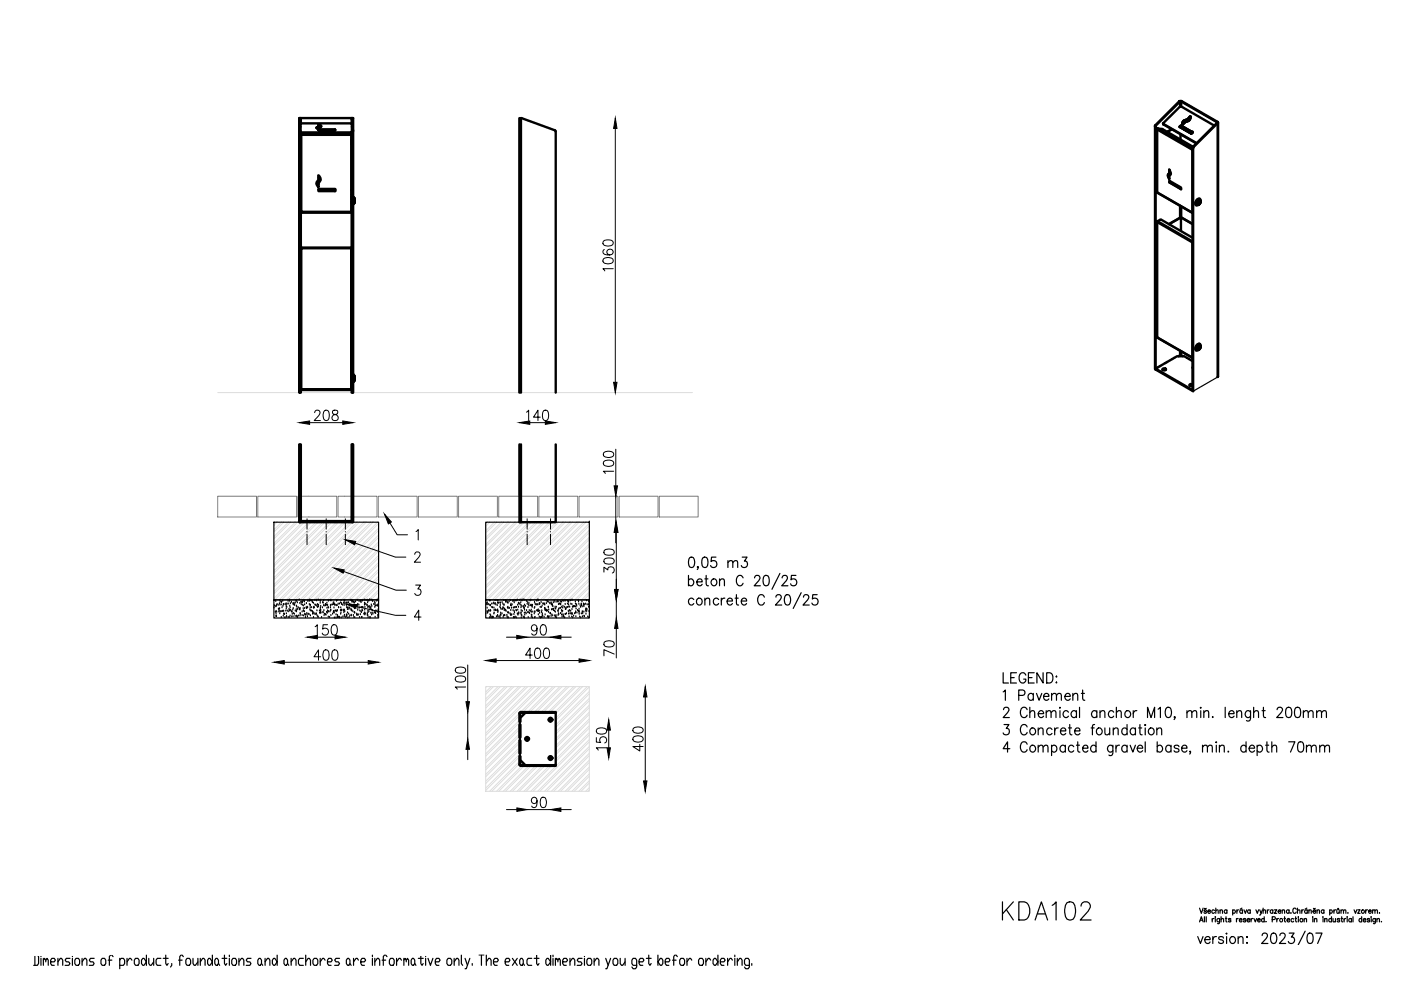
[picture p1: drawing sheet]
<svg xmlns="http://www.w3.org/2000/svg" width="297mm" height="210mm" viewBox="0 0 297 210" stroke-linecap="round" stroke-linejoin="round" font-family="sans-serif">
<defs><g id="words">
<g font-size="9.7">
<text x="80.8" y="115.7">1</text>
<text x="69.8" y="127.4">3</text>
</g>
<text font-size="8.4" x="72.3" y="120.3">2</text>
<text font-size="7.1" x="211.7" y="196.1">KDA102</text>
<text font-size="6.6" x="72.3" y="132.6">4</text>
</g></defs>
<!-- layer: SCHOVANA -->
<path d="M.3 -.1v210h296.5v-210" fill="none" stroke="#fff" stroke-width=".21"/>
<!-- layer: OBRYSOVA -->
<g fill="none" stroke="#000" stroke-width=".25">
<path d="M258.2 79.9l-5.2 3M58.1 110.7h22.2v16.5h-22.2zM103 110.7h22v16.5h-22zM125 110.7h.1M146.2 118.2l.5-.1a1.24 1.24 0 0 1 .5 1.8l-.2 .3-.5 .1a1.02 1.02 0 0 1-.5-1.2zM149.1 118.2a.62 .62 0 0 1 .9 .3 2.06 2.06 0 0 1-.2 1.7 .62 .62 0 0 1-.9-.3 2.08 2.08 0 0 1 .2-1.7zM151.8 118.1h-.9l-.1 1a.71 .71 0 0 1 1 0 .71 .71 0 0 1-.1 1 .71 .71 0 0 1-1-.2M154.3 119.3l.5-.4 .5 .1 .1 1.3M154.3 118.9v1.4M155.4 119.3l.5-.4 .4 .1 .1 1.3M157.4 118.1h1l-.6 .9a.69 .69 0 0 1 .6 1.1 .69 .69 0 0 1-1.2-.2M58.1 127.2h22.2v3.8h-22.2z"/>
<path d="M58.1 128.9h.1M58.2 128.5h.1M58.4 129.8h.1M58.5 127.5h.1M58.5 128.6h.1M58.5 130.7h.1M58.5 129.6h.1M58.5 130.2h.1M58.6 130.7h.1M58.6 128.4h.1M58.6 130.8h.1M58.7 129.8h.1"/>
<path d="M58.7 128.2h.1M59 128.3h.1M59 129.2h.1M59.1 129.7h.1M59.1 129.2h.1M59.2 129.6h.1M59.3 128h.1M59.3 129.1h.1M59.3 130.1h.1M59.4 128.3h.1M59.4 127.5h.1M59.4 129.7h.1"/>
<path d="M59.6 127.6h.1M59.6 128.2h.1M59.6 130.9h.1M59.6 129.7h.1M59.7 127.7h.1M59.8 128.9h.1M59.9 129.6h.1M60 127.5h.1M60 128.5h.1M60 129.6h.1M60.1 130.7h.1M60.1 128.2h.1"/>
<path d="M60.1 129.6h.1M60.2 130.2h.1M60.3 130.3h.1M60.4 131h.1M60.5 128.2h.1M60.6 129.6h.1M60.6 128h.1M60.6 131h.1M60.7 128.3h.1M60.7 129.1h.1M60.7 128.7h.1M60.7 130.1h.1"/>
<path d="M60.8 130.7h.1M60.8 128.8h.1M60.8 128.1h.1M60.9 129.6h.1M61.1 127.5h.1M61.1 130.9h.1M61.1 128.1h.1M61.1 129.7h.1M61.3 129.2h.1M61.3 130.9h.1M61.3 127.2h.1M61.3 129.4h.1"/>
<path d="M61.4 127.5h.1M61.4 128.5h.1M61.5 129.6h.1M61.5 130.6h.1M61.5 128.9h.1M61.6 128h.1M61.6 129.4h.1M61.8 127.7h.1M61.8 129.7h.1M61.9 130.8h.1M61.9 129.8h.1M62 130.2h.1"/>
<path d="M62.1 129.3h.1M62.1 128h.1M62.1 130.8h.1M62.2 128.2h.1M62.2 129h.1M62.2 130.1h.1M62.3 127.9h.1M62.3 128.2h.1M62.4 128.3h.1M62.4 130.2h.1M62.6 130.7h.1M62.6 127.9h.1"/>
<path d="M62.6 129.6h.1M62.8 127.5h.1M62.8 129.3h.1M62.8 128.5h.1M62.8 129.7h.1M62.9 129.6h.1M62.9 130.6h.1M62.9 128.7h.1M63 130.7h.1M63 127.8h.1M63 130.9h.1M63 130.8h.1"/>
<path d="M63.1 129.2h.1M63.2 128.9h.1M63.3 130.6h.1M63.4 127.2h.1M63.5 129.2h.1M63.6 127.9h.1M63.6 129.3h.1M63.6 129h.1M63.6 130.6h.1M63.6 130.1h.1M63.7 130.2h.1M63.8 127.7h.1"/>
<path d="M63.9 128.2h.1M64 127.7h.1M64.1 130.5h.1M64.1 129.7h.1M64.1 127.7h.1M64.1 128.3h.1M64.1 127.8h.1M64.3 127.4h.1M64.3 129.1h.1M64.3 128.5h.1M64.3 129.6h.1M64.4 129.5h.1"/>
<path d="M64.4 130.6h.1M64.5 127.5h.1M64.5 127.6h.1M64.5 129.7h.1M64.6 129h.1M64.6 128.2h.1M64.6 130.3h.1M64.7 130.3h.1M64.8 130.9h.1M64.8 130.4h.1M64.9 128.9h.1M65 128h.1"/>
<path d="M65 129h.1M65.1 130.1h.1M65.1 130.4h.1M65.1 128.7h.1M65.2 130.8h.1M65.2 128.8h.1M65.3 127.5h.1M65.4 130.2h.1M65.5 130.3h.1M65.6 127.5h.1M65.6 128.2h.1M65.6 127.2h.1"/>
<path d="M65.7 127.4h.1M65.7 129.3h.1M65.8 128.5h.1M65.8 127.3h.1M65.8 128.9h.1M65.8 129.5h.1M65.8 130.6h.1M65.8 128.3h.1M66 127.4h.1M66 129.6h.1M66.1 128.8h.1M66.2 127.5h.1"/>
<path d="M66.2 127.8h.1M66.3 129.7h.1M66.3 129.8h.1M66.3 130.2h.1M66.3 129.9h.1M66.4 127.9h.1M66.5 130.9h.1M67.4 130.8h.1M67.5 130.9h.1M68.2 130.9h.1M69.6 130.8h.1M69.9 130.9h.1"/>
<path d="M103 127.2h22v3.8h-22zM103 130.2h.1M103.1 128.2h.1M103.2 128.1h.1M103.2 127.9h.1M103.3 128.9h.1M103.3 129.6h.1M103.3 127.8h.1M103.3 130h.1M103.3 129.8h.1M103.4 129.9h.1M103.4 128.2h.1"/>
<path d="M103.5 128.2h.1M103.6 129.6h.1M103.7 129.5h.1M103.8 131h.1M103.8 127.4h.1M103.9 128.3h.1M103.9 129.6h.1M103.9 130.4h.1M103.9 127.4h.1M103.9 128.4h.1M104 129.5h.1M104 130.5h.1"/>
<path d="M104.1 130.9h.1M104.1 130.8h.1M104.3 128.1h.1M104.3 128.8h.1M104.3 131h.1M104.4 128.9h.1M104.4 130.9h.1M104.5 130.9h.1M104.5 128h.1M104.5 131h.1M104.7 127.9h.1M104.7 128.9h.1"/>
<path d="M104.7 130.2h.1M104.8 130h.1M104.8 129.4h.1M104.9 128.1h.1M105 127.3h.1M105 129.3h.1M105 128h.1M105 129.4h.1M105.1 129.4h.1M105.1 128.2h.1M105.3 130.8h.1M105.4 129.5h.1"/>
<path d="M105.4 127.3h.1M105.4 128.4h.1M105.5 129.4h.1M105.5 130.5h.1M105.5 129.3h.1M105.5 127.8h.1M105.5 130.7h.1M105.5 127.4h.1M105.5 129.9h.1M105.6 129.6h.1M105.6 127.9h.1M105.7 127.9h.1"/>
<path d="M105.8 130.8h.1M106 130.7h.1M106 128.8h.1M106 127.8h.1M106 131h.1M106.1 128.4h.1M106.1 127.9h.1M106.1 130.4h.1M106.1 128.9h.1M106.2 130h.1M106.2 130.5h.1M106.2 129.2h.1"/>
<path d="M106.4 130.1h.1M106.5 127.8h.1M106.5 129.2h.1M106.6 128.1h.1M106.6 128.9h.1M106.7 130.9h.1M106.7 129h.1M106.8 130.6h.1M106.8 127.3h.1M106.9 128.4h.1M106.9 128.2h.1M106.9 129.4h.1"/>
<path d="M106.9 130.5h.1M107 129.1h.1M107 130.5h.1M107.1 129.5h.1M107.2 127.4h.1M107.2 129.4h.1M107.2 127.7h.1M107.3 127.4h.1M107.3 129.6h.1M107.5 130.5h.1M107.5 127.6h.1M107.5 130.8h.1"/>
<path d="M107.6 127.8h.1M107.6 128.9h.1M107.6 129.9h.1M107.7 131h.1M107.7 128.8h.1M107.7 129h.1M107.7 127.9h.1M107.7 129.9h.1M107.9 130h.1M107.9 127.6h.1M108 129h.1M108.1 130.1h.1"/>
<path d="M108.2 127.3h.1M108.2 130.4h.1M108.3 128.4h.1M108.3 129.4h.1M108.3 130.5h.1M108.3 128.1h.1M108.3 130.4h.1M108.4 128.5h.1M108.4 128.9h.1M108.5 130.4h.1M108.6 128.2h.1M108.7 127.5h.1"/>
<path d="M108.8 129.5h.1M108.8 128.9h.1M108.9 130.9h.1M109 130.3h.1M109 127.4h.1M109 131h.1M109 127.8h.1M109 129.6h.1M109 128.9h.1M109.1 129.9h.1M109.1 131h.1M109.2 128.8h.1"/>
<path d="M109.2 130.8h.1M109.4 127.4h.1M109.4 128.8h.1M109.4 129.4h.1M109.5 131h.1M109.5 128.8h.1M109.5 129.5h.1M109.7 130.2h.1M109.7 127.2h.1M109.8 128.3h.1M109.8 129.4h.1M109.8 130.4h.1"/>
<path d="M109.8 130.1h.1M109.9 128.7h.1M109.9 127.9h.1M110 130.1h.1M110 129.9h.1M110 128h.1M110.1 128.1h.1M110.2 127.3h.1M110.3 128.2h.1M110.4 127.8h.1M110.4 130.1h.1M110.5 128.9h.1"/>
<path d="M110.5 127.2h.1M110.5 129.9h.1M110.5 128.4h.1M110.5 129.5h.1M110.5 131h.1M110.5 130.4h.1M110.6 130.5h.1M110.7 128.6h.1M110.7 127.4h.1M110.7 129.6h.1M110.9 127.2h.1M110.9 130.8h.1"/>
<path d="M111 128.6h.1M111 128.9h.1M111.1 128.8h.1M111.1 131h.1M111.2 127.2h.1M111.2 129h.1M111.2 130h.1M111.2 131h.1M111.2 128.3h.1M111.2 129.4h.1M111.3 130.4h.1M111.4 128.5h.1"/>
<path d="M111.5 130h.1M111.6 130.1h.1M111.6 127.4h.1M111.6 129.5h.1M111.7 127.5h.1M111.8 128.1h.1M111.9 127.8h.1M111.9 129.9h.1M111.9 128.8h.1M112 129.9h.1M112 130.9h.1M112 128.2h.1"/>
<path d="M112.1 128.5h.1M112.1 127.9h.1M112.2 130h.1M112.2 129.5h.1M112.3 130.1h.1M112.4 127.4h.1M112.4 128.4h.1M112.4 129.6h.1M112.6 127.2h.1M112.6 128.3h.1M112.6 129.4h.1M112.7 130.4h.1"/>
<path d="M112.7 129.8h.1M112.7 130.8h.1M112.7 128.5h.1M112.8 130.5h.1M112.8 128.5h.1M112.8 128.8h.1M112.9 128.3h.1M112.9 131h.1M113 129.8h.1M113.3 130.1h.1M113.3 129h.1M113.3 131h.1"/>
<path d="M113.3 127.7h.1M113.4 128.8h.1M113.4 129.9h.1M113.4 129.7h.1M113.4 130.9h.1M113.5 128.1h.1M113.6 128.2h.1M113.7 128.2h.1M113.8 127.5h.1M113.8 129.5h.1M113.9 129.5h.1M113.9 128.2h.1"/>
<path d="M113.9 129.6h.1M114.1 127.2h.1M114.1 128.2h.1M114.1 127.4h.1M114.1 129.3h.1M114.1 130.4h.1M114.1 129.6h.1M114.3 128h.1M114.3 130.8h.1M114.4 128.2h.1M114.4 129.6h.1M114.4 130h.1"/>
<path d="M114.5 128.1h.1M114.5 128.8h.1M114.6 131h.1M114.7 127.7h.1M114.8 128.8h.1M114.8 129.9h.1M114.8 130.9h.1M114.9 129.5h.1M114.9 130.9h.1M114.9 128.5h.1M115 130.5h.1M115 130.1h.1"/>
<path d="M115 130.6h.1M115.1 128.1h.1M115.2 128.1h.1M115.4 130.9h.1M115.4 128h.1M115.4 128.2h.1M115.5 129h.1M115.5 128.2h.1M115.6 129.3h.1M115.6 130.4h.1M115.6 129.1h.1M115.6 129.4h.1"/>
<path d="M115.8 127.4h.1M115.8 128h.1M115.9 129.6h.1M115.9 129.4h.1M116 127.5h.1M116.1 129.5h.1M116.1 130.8h.1M116.1 127.6h.1M116.2 127.7h.1M116.3 128.7h.1M116.3 129.8h.1M116.3 131h.1"/>
<path d="M116.3 130.9h.1M116.3 129.3h.1M116.4 130.7h.1M116.6 127.9h.1M116.6 128h.1M116.6 130h.1M116.7 130.1h.1M116.8 130.7h.1M116.9 127.8h.1M116.9 128.1h.1M116.9 128.2h.1M117 129.3h.1"/>
<path d="M117 130.4h.1M117.1 129.2h.1M117.1 128.2h.1M117.1 128.5h.1M117.2 130.6h.1M117.2 128.6h.1M117.3 127.8h.1M117.3 129.4h.1M117.4 129.2h.1M117.5 127.4h.1M117.6 129.6h.1M117.6 130.6h.1"/>
<path d="M117.7 127.7h.1M117.7 128.7h.1M117.7 129h.1M117.7 129.8h.1M117.8 130.8h.1M117.8 129.1h.1M117.9 130.5h.1M117.9 128.7h.1M118 131h.1M118.1 127.7h.1M118.2 127.5h.1M118.3 129.6h.1"/>
<path d="M118.3 130.5h.1M118.3 127.6h.1M118.4 130.1h.1M118.4 128.2h.1M118.4 129.2h.1M118.5 130.3h.1M118.6 129h.1M118.6 128.1h.1M118.8 128h.1M118.8 127.6h.1M118.8 128.2h.1M118.8 130.1h.1"/>
<path d="M118.9 129h.1M118.9 128.1h.1M119 129.4h.1M119.1 127.7h.1M119.1 130.4h.1M119.1 128.7h.1M119.1 129.8h.1M119.2 130.8h.1M119.2 127.4h.1M119.3 129.6h.1M119.3 128.9h.1M119.4 130.3h.1"/>
<path d="M119.4 128.6h.1M119.4 130.6h.1M119.5 130.7h.1M119.5 130.8h.1M119.5 127.5h.1M119.7 128.7h.1M119.7 131h.1M119.8 130.3h.1M119.8 128.2h.1M119.8 127.4h.1M119.9 129.2h.1M119.9 130.3h.1"/>
<path d="M119.9 129.1h.1M120 129.2h.1M120 128.8h.1M120.1 130.1h.1M120.3 127.4h.1M120.3 128.1h.1M120.3 128.8h.1M120.4 127.5h.1M120.5 129.6h.1M120.6 127.6h.1M120.6 128.2h.1M120.6 130.2h.1"/>
<path d="M120.6 128.7h.1M120.6 129.7h.1M120.7 130.8h.1M120.8 129.4h.1M120.8 128.7h.1M120.8 130.1h.1M120.9 127.4h.1M121 129.6h.1M121 127.3h.1M121 128.1h.1M121 130.1h.1M121.1 130.2h.1"/>
<path d="M121.2 130.8h.1M121.2 128.2h.1M121.3 129.2h.1M121.3 130.1h.1M121.3 130.3h.1M121.3 127.2h.1M121.4 128.7h.1M121.4 131h.1M121.5 128.6h.1M121.6 128.6h.1M121.6 130.6h.1M121.7 128.7h.1"/>
<path d="M121.8 130.1h.1M121.8 128.6h.1M122 127.6h.1M122 128.7h.1M122 128.1h.1M122 130h.1M122.1 129.7h.1M122.1 130.8h.1M122.1 129.1h.1M122.2 128.2h.1M122.3 128.5h.1M122.3 130h.1"/>
<path d="M122.5 129.4h.1M122.6 127.4h.1M122.7 127.6h.1M122.7 129.6h.1M122.7 128.1h.1M122.8 129.2h.1M122.8 129.9h.1M122.8 130.2h.1M122.8 129.7h.1M122.9 130.8h.1M123 128.4h.1M123.1 128.7h.1"/>
<path d="M123.1 131h.1M123.2 128.1h.1M123.3 130.1h.1M123.3 128.4h.1M123.3 128.2h.1M123.4 127.6h.1M123.4 128.7h.1M123.5 129.7h.1M123.5 130.8h.1M123.5 129.8h.1M123.5 130.1h.1M123.7 128.1h.1"/>
<path d="M123.7 128.3h.1M123.8 129.8h.1M123.8 128.6h.1M123.8 130.7h.1M123.9 130.7h.1M124 128.2h.1M124.2 128.1h.1M124.2 129.4h.1M124.2 129.2h.1M124.2 130.2h.1M124.3 129.7h.1M124.3 129.1h.1"/>
<path d="M124.4 127.4h.1M124.4 129.6h.1M124.4 129.2h.1M124.5 128.2h.1M124.6 130.8h.1M124.8 128.2h.1M124.8 128.7h.1M124.8 131h.1M124.9 127.6h.1M124.9 128.6h.1M124.9 129.7h.1M125 129.7h.1"/>
<path d="M125 127.7h.1M146 123.1a.66 .66 0 0 1 .9-.2 .66 .66 0 0 1 .1 1 .55 .55 0 0 1-.5 .3 .55 .55 0 0 1-.5-.3M146 122v2.2M147.1 127.1a.7 .7 0 0 0-1.2 .3 .7 .7 0 0 0 .8 .9l.4-.3M147.8 123.4h1.1v-.2a.54 .54 0 0 0-.5-.5 .54 .54 0 0 0-.6 .4 .66 .66 0 0 0 .1 .9 .66 .66 0 0 0 1-.1M148 120.2h-.2h.2l-.2 .5M149.4 127.2l.5-.4 .5 .1 .1 1.4M149.4 122.7h.7M149.4 126.8v1.5M149.7 122v1.8l.1 .3 .4 .1M152.4 127.1a.7 .7 0 0 0-1.2 .3 .7 .7 0 0 0 .8 .9l.4-.3M152.6 123.2l.4-.5 .5 .1 .1 1.4"/>
<path d="M152.6 122.7v1.5M152.9 126.8v1.5M153.7 126.8a.64 .64 0 0 0-.8 .6M154.2 127.4h1.1l-.1-.4a.67 .67 0 0 0-1 .5 .67 .67 0 0 0 .9 .7l.2-.2M155.9 126.8h.6M156.1 126.1v1.8l.1 .3 .4 .1M157.2 127.4h1.1l-.1-.4a.67 .67 0 0 0-1 .5 .67 .67 0 0 0 .9 .7l.2-.2M157.6 122.5a.73 .73 0 0 0-.9-.5 .73 .73 0 0 0-.6 .8 .99 .99 0 0 0 1 1.4l.5-.5M160 122.5l.4-.5h.3l.3 .2a.71 .71 0 0 1-.2 1l-.9 1h1.3M162.1 122.1a.62 .62 0 0 1 .9 .3 2.06 2.06 0 0 1-.2 1.7 .62 .62 0 0 1-.9-.3 2.08 2.08 0 0 1 .2-1.7zM162.1 126.6a.73 .73 0 0 0-.9-.5 .73 .73 0 0 0-.6 .8v.5a.73 .73 0 0 0 .6 .9 .73 .73 0 0 0 .9-.5M164.5 126.6l.1-.3 .3-.2h.4l.3 .2a.74 .74 0 0 1-.2 .9l-1 1.1h1.3"/>
<path d="M165.4 121.6l-1.7 3.3M165.8 122.5l.4-.5h.4l.3 .2a.78 .78 0 0 1-.2 1l-1 1h1.4M166.6 126.2l.5-.1a1.33 1.33 0 0 1 0 2.2h-.2a1.24 1.24 0 0 1-.5-1.8zM168.7 122h-.9l-.1 1a.71 .71 0 0 1 1.1-.1 .71 .71 0 0 1-.1 1.1 .71 .71 0 0 1-1.1-.2M169.9 125.7l-1.7 3.3M170.4 126.6v-.3l.3-.2h.4l.3 .2a.74 .74 0 0 1-.2 .9l-.9 1.1h1.3M173.3 126.1h-1l-.1 .9a.71 .71 0 0 1 1.1 0 .71 .71 0 0 1-.1 1.1 .71 .71 0 0 1-1.1-.2M270.4 136.5l.5-.5 .4 .1 .1 1.4M270.5 129.1l.5-.4 .4 .1 .1 1.4M110.1 153v.6M110.1 156.4v.6M110.1 159.7v.6"/>
<path d="M110.3 153v.6M110.3 156.4v.5M110.3 159.8v.5M212.7 142.6v2.2h1.1M212.7 146.7l.5-.4v2.2M212.8 150.5l.4-.5h.3l.3 .1a.71 .71 0 0 1-.2 1l-.9 1h1.3M212.9 153.6h1l-.6 .8a.69 .69 0 0 1 .6 1.1 .69 .69 0 0 1-1.2-.1M214.1 158.7h-1.4l.9-1.4v2.2M214.3 143.7h.7M215.5 142.6h-1.2v2.2h1.2M216 147.4h.8a.58 .58 0 0 0 .5-.5 .58 .58 0 0 0-.5-.6h-.8v2.2M217.5 143.1a.73 .73 0 0 0-.9-.5 .73 .73 0 0 0-.5 .9 .97 .97 0 0 0 .9 1.3 .75 .75 0 0 0 .5-.8h-.5"/>
<path d="M217.8 150.5a.73 .73 0 0 0-.9-.5 .73 .73 0 0 0-.5 .8v.5a.73 .73 0 0 0 .5 .8 .73 .73 0 0 0 .9-.5M217.8 154.1a.73 .73 0 0 0-.9-.5 .73 .73 0 0 0-.5 .8v.6a.73 .73 0 0 0 .5 .8 .73 .73 0 0 0 .9-.5M217.8 157.8a.73 .73 0 0 0-.9-.5 .73 .73 0 0 0-.5 .8v.5a.73 .73 0 0 0 .5 .9 .73 .73 0 0 0 .9-.5M218 143.7h.8M218.3 151.1l.5-.4 .5 .1 .1 1.3M218.3 150v2.1M219.1 147.3a.7 .7 0 0 0-1.2 .3 .7 .7 0 0 0 .8 .9l.4-.3M219.1 147v1.5M219.3 142.6h-1.3v2.2h1.3M219.8 147l.5 1.5 .6-1.5M220.1 151.3h1.2v-.2a.54 .54 0 0 0-.5-.4 .54 .54 0 0 0-.6 .3 .67 .67 0 0 0 .1 1 .67 .67 0 0 0 1-.2M220.1 154.8l.5-.5 .5 .1 .1 1.4"/>
<path d="M220.1 158.4l.5-.4 .5 .1 .1 1.4M220.1 154.3v1.5M220.1 158v1.5M221.2 142.6v2.2l-1.4-2.2v2.2M221.2 158.4l.4-.4 .5 .1 .1 1.4M221.3 147.7h1.1v-.3a.54 .54 0 0 0-.5-.4 .54 .54 0 0 0-.6 .3 .67 .67 0 0 0 .1 1 .67 .67 0 0 0 1-.1M221.8 151.1l.5-.4 .5 .1v1.3M221.8 150.7v1.4M221.9 142.6a1.16 1.16 0 0 1 1.3 .7 1.16 1.16 0 0 1-.4 1.4l-.9 .1zM222.8 151.1l.5-.4 .5 .1 .1 1.3M223 147.4l.4-.4 .5 .1 .1 1.4M223 158.3a.69 .69 0 0 1 1.1 .3 .69 .69 0 0 1-.8 .9l-.3-.3"/>
<path d="M223 147v1.5M223 158v2.2M223 154.7a.69 .69 0 0 0-1.1 .2 .69 .69 0 0 0 .8 .9l.3-.3M223.6 154.3v1.5M223.9 143.5h.2zM223.9 144.7h.2zM224 147.4l.5-.4 .4 .1 .1 1.4M224.4 154.3a.64 .64 0 0 0-.8 .7M224.7 150v.1zM224.7 150.7v1.4M224.8 155h1.2v-.2a.54 .54 0 0 0-.5-.5 .54 .54 0 0 0-.6 .4 .67 .67 0 0 0 .1 .9 .67 .67 0 0 0 1-.1M225.8 147.7h1.1v-.3a.54 .54 0 0 0-.5-.4 .54 .54 0 0 0-.5 .3 .67 .67 0 0 0 .1 1 .67 .67 0 0 0 .9-.1"/>
<path d="M225.9 158.3a.69 .69 0 0 0-1.2 .3 .69 .69 0 0 0 .8 .9l.4-.3M225.9 158v1.5M226.5 151a.69 .69 0 0 0-1.1 .2 .69 .69 0 0 0 .8 .9l.3-.3M226.5 154.3h.7M226.8 153.6v1.8l.1 .3 .4 .1M227.5 147.4l.5-.4 .4 .1 .1 1.4M227.5 147v1.5M227.7 158.3a.69 .69 0 0 0-1.2 .3 .69 .69 0 0 0 .8 .9l.4-.3M227.8 155h1.2v-.2a.53 .53 0 0 0-.5-.5 .53 .53 0 0 0-.5 .4 .66 .66 0 0 0 0 .9 .66 .66 0 0 0 1-.1M228.2 151a.69 .69 0 0 0-1.2 .2 .69 .69 0 0 0 .8 .9l.4-.3M228.2 150.7v1.4M228.2 158h.7"/>
<path d="M228.5 157.3v1.8l.1 .3 .4 .1M228.9 150v2.1M229.3 147h.6M229.5 146.3v1.8l.1 .3 .4 .1M229.5 158.6h1.2v-.2a.53 .53 0 0 0-.5-.4 .53 .53 0 0 0-.6 .3 .66 .66 0 0 0 .1 1 .66 .66 0 0 0 1-.1M231.3 154.3h.7M232.1 153.6l-.4 .1-.1 .3v1.8M232.4 158.3a.69 .69 0 0 0-1.2 .3 .69 .69 0 0 0 .8 .9l.4-.3M232.4 157.3v2.2M232.5 151a.66 .66 0 0 0-.9-.1 .66 .66 0 0 0-.1 .9 .57 .57 0 0 0 .5 .4 .57 .57 0 0 0 .5-.4M232.5 150.7v1.4M233.2 151.1l.5-.4 .5 .1 .1 1.3"/>
<path d="M233.2 150.7v1.4M234.3 154.3v1.4l.5 .1 .5-.4M235.3 154.3v1.5M236 158l-.2 2-.2 .2-.5-.1M236 158.3a.69 .69 0 0 0-1.2 .3 .69 .69 0 0 0 .8 .9l.4-.3M236 154.8l.5-.5 .5 .1 .1 1.4M236 154.3v1.5M236.1 151a.66 .66 0 0 0-.9-.1 .66 .66 0 0 0-.1 .9 .57 .57 0 0 0 .5 .4 .57 .57 0 0 0 .5-.4M236.6 158v1.5M236.7 151.1l.5-.4 .4 .1 .1 1.3M236.7 150v2.1M237.3 158a.64 .64 0 0 0-.7 .6"/>
<path d="M239 154.7a.69 .69 0 0 0-1.2 .2 .69 .69 0 0 0 .8 .9l.4-.3M239 158.3a.69 .69 0 0 0-1.2 .3 .69 .69 0 0 0 .8 .9l.4-.3M239 153.6v2.2M239 158v1.5M239.6 158l.6 1.5 .5-1.5M240.3 150.7v1.4M240.7 154.7a.66 .66 0 0 0-.9-.2 .66 .66 0 0 0-.1 1 .57 .57 0 0 0 .5 .3 .57 .57 0 0 0 .5-.3M240.7 154.3v1.5M241 150.7a.67 .67 0 0 0-.7 .6M241.1 158.6h1.2v-.2a.54 .54 0 0 0-.5-.4 .54 .54 0 0 0-.6 .3 .67 .67 0 0 0 .1 1 .67 .67 0 0 0 1-.1M241.4 154.3h.7M241.7 153.6v1.8l.1 .3 .4 .1"/>
<path d="M242.8 153.6v.2zM242.8 154.3v1.5M242.8 157.3v2.2M243.3 152.1v-2.1l.7 2.1 .8-2.1v2.1M245.3 154.8l.4-.5 .5 .1 .1 1.4M245.3 154.3v1.5M245.3 158.3a.69 .69 0 0 1 1.2 .3 .69 .69 0 0 1-.8 .9l-.4-.3M245.3 157.3v2.2M245.5 150.4l.5-.4v2.1M247.3 150.1a.61 .61 0 0 1 1 .3 1.47 1.47 0 0 1-.5 1.7h-.2a1.45 1.45 0 0 1-.3-2zM248.3 158.3a.7 .7 0 0 0-1.2 .3 .7 .7 0 0 0 .8 .9l.4-.3M248.3 158v1.5"/>
<path d="M249.1 152h-.2h.2l-.2 .6M250 158.3a.57 .57 0 0 0-.6-.3 .57 .57 0 0 0-.5 .3l.3 .3 .5 .1a.38 .38 0 0 1 .2 .7 .65 .65 0 0 1-1-.2M250.5 158.6h1.2v-.2a.54 .54 0 0 0-.5-.4 .54 .54 0 0 0-.6 .3 .67 .67 0 0 0 .1 1 .67 .67 0 0 0 1-.1M251.7 151.1l.4-.4 .5 .1 .1 1.3M251.7 150.7v1.4M252.4 159.4h-.2h.2l-.2 .5M252.7 151.1l.5-.4 .4 .1 .1 1.3M254.6 150v.1zM254.6 150.7v1.4M255 158.4l.4-.4 .5 .1 .1 1.4M255 158v1.5M255.2 151.1l.5-.4 .5 .1 .1 1.3"/>
<path d="M255.2 150.7v1.4M256 158.4l.5-.4 .4 .1 .1 1.4M257.1 151.9v.2l.1-.1M257.8 157.4h.2zM257.9 158v1.5M258.5 158.4l.5-.4 .5 .1 .1 1.4M258.5 158v1.5M259.8 150v2.1M260.4 159.3v.2l.1-.1M260.5 151.3h1.1v-.2a.54 .54 0 0 0-.4-.4 .54 .54 0 0 0-.6 .3 .67 .67 0 0 0 .1 1 .67 .67 0 0 0 .9-.2M262.2 151.1l.5-.4 .5 .1 .1 1.3M262.2 150.7v1.4"/>
<path d="M264.2 158.3a.69 .69 0 0 0-1.2 .3 .69 .69 0 0 0 .8 .9l.4-.3M264.2 157.3v2.2M264.8 158.6h1.2v-.2a.54 .54 0 0 0-.5-.4 .54 .54 0 0 0-.5 .3 .67 .67 0 0 0 0 1 .67 .67 0 0 0 1-.1M265.1 150.7l-.1 2a.5 .5 0 0 1-.7 .1M265.1 151a.69 .69 0 0 0-1.1 .2 .69 .69 0 0 0 .8 .9l.3-.3M265.8 151.1l.5-.4 .4 .1 .1 1.3M265.8 150v2.1M266.5 158.3a.69 .69 0 0 1 1.2 .3 .69 .69 0 0 1-.8 .9l-.4-.3M266.5 158v2.2M267.6 150.7h.6M267.9 150v1.7l.1 .3 .3 .1M268.3 158h.7"/>
<path d="M268.6 157.3v1.8l.1 .3 .4 .1M269.6 158.4l.5-.4 .5 .1 .1 1.4M269.6 157.3v2.2M270.8 150.5l.4-.5h.3l.3 .1a.71 .71 0 0 1-.2 1l-.9 1h1.3M272.8 150.1a.63 .63 0 0 1 1 .3 2.06 2.06 0 0 1-.2 1.6 .63 .63 0 0 1-.9-.3 2.06 2.06 0 0 1 .1-1.6zM273.2 157.3h1.3l-.9 2.2M274.7 150.1a.63 .63 0 0 1 1 .3 2.06 2.06 0 0 1-.2 1.6 .63 .63 0 0 1-1-.3 2.06 2.06 0 0 1 .2-1.6zM275.4 157.4a.65 .65 0 0 1 .9 .3 2.06 2.06 0 0 1-.2 1.7 .63 .63 0 0 1-.9-.3 2.12 2.12 0 0 1 .2-1.7zM276.3 151.1l.5-.4 .5 .1 .1 1.3M276.3 150.7v1.4M277 158.4l.5-.4 .4 .1 .1 1.4M277 158v1.5"/>
<path d="M277.4 151.1l.4-.4 .5 .1 .1 1.3M278 158.4l.5-.4 .5 .1 .1 1.4M279.2 151.1l.4-.4 .5 .1 .1 1.3M279.2 150.7v1.4M279.8 158.4l.5-.4 .5 .1v1.4M279.8 158v1.5M280.2 151.1l.5-.4 .4 .1 .1 1.3M280.8 158.4l.5-.4 .5 .1 .1 1.4M17.4 199.6l-.8 2.1h-.2M21.4 199.6l-.8 2.1h-.2M44.9 199.6v1.8l-.2 .3h-.3l-.2-.3M51 199.6v2.1"/>
<path d="M96.2 199.6l-.8 2.1h-.2M110.3 199.6v2.1M121.2 199.6v1.8l-.2 .3h-.3l-.2-.3M253.9 198.6l.6 1.4 .6-1.4M254.3 192.5l.4 1.1 .4-1.1M254.3 195.5l.4-1.1 .4 1.1M254.5 195.1h.4M255.4 192.6l.2 .2 .1-.2M255.4 194.4v1.1M255.4 199.2h1.2v-.2a.54 .54 0 0 0-.5-.4 .54 .54 0 0 0-.6 .3 .66 .66 0 0 0 .1 1 .66 .66 0 0 0 1-.2M255.7 194.4v1.1M255.8 193.1l-.2-.2-.3 .1v.2l.5 .3-.2 .1-.3-.1"/>
<path d="M256.1 193.2h.5a.28 .28 0 0 0-.2-.3 .28 .28 0 0 0-.3 .3l.2 .4 .3-.1M257 194.7v.8M257.1 198.6v1.4M257.4 194.7l-.2 .1-.2 .3M257.5 193.1a.31 .31 0 0 0-.5-.1 .31 .31 0 0 0 0 .5 .31 .31 0 0 0 .5 0M257.6 194.4h.1M257.7 194.7v.8M257.8 193.1l.2-.2 .2 .1 .1 .6M257.8 192.5v1.1M257.9 198.6a.64 .64 0 0 0-.8 .6M258.6 194.7l-.1 1-.3 .1M258.6 194.9a.33 .33 0 0 0-.5 0 .33 .33 0 0 0 0 .4 .33 .33 0 0 0 .5 0"/>
<path d="M258.7 193.1l.2-.2 .2 .1 .1 .6M258.7 192.9v.7M258.9 195l.2-.3 .3 .1v.7M258.9 194.4v1.1M259.4 198.9a.57 .57 0 0 0-.5-.3 .57 .57 0 0 0-.5 .3l.1 .2 .8 .3 .1 .3a.57 .57 0 0 1-.5 .4 .57 .57 0 0 1-.5-.4M259.8 194.7h.3M259.9 194.4v.9l.3 .2M260.1 197.8v.2zM260.1 198.6v1.4M260.1 193.1a.32 .32 0 0 0-.4-.1 .32 .32 0 0 0 0 .5 .32 .32 0 0 0 .4 0M260.1 192.9v.7M261 194.9l-.5-.1v.2l.4 .1 .1 .2-.2 .2-.3-.2"/>
<path d="M261.4 193.1a.32 .32 0 0 1 .4-.1 .32 .32 0 0 1 0 .5 .32 .32 0 0 1-.4 0M261.4 192.9v1.1M262.2 194.7v.8M262.2 192.9v.7M262.5 194.7l-.2 .1-.1 .3M262.5 199l.5-.4 .4 .1 .2 1.3M262.5 198.6v1.4M262.6 192.9l-.4 .3M262.8 195.1h.5l-.1-.3a.33 .33 0 0 0-.4 .3 .33 .33 0 0 0 .5 .2M263.3 192.5l-.4 .3M263.4 193.1a.32 .32 0 0 0-.4-.1 .32 .32 0 0 0 0 .5 .32 .32 0 0 0 .4 0M263.4 192.9v.7"/>
<path d="M263.7 192.9l.3 .7 .3-.7M264.1 194.9l-.4-.1v.2l.4 .1v.2l-.2 .2-.3-.2M264.3 198.7h.2zM264.3 199.9h.2zM264.4 195.1h.6l-.1-.3a.34 .34 0 0 0-.5 .1 .34 .34 0 0 0 .1 .4 .34 .34 0 0 0 .5 0M265.1 193.1a.32 .32 0 0 0-.5-.1 .32 .32 0 0 0 0 .5 .32 .32 0 0 0 .5 0M265.1 192.9v.7M265.2 194.7v.8M265.6 194.7l-.2 .1-.2 .3M265.9 194.7l.3 .8 .2-.8M266.3 192.9l.3 .7 .3-.7M266.6 195.1h.6l-.1-.2a.32 .32 0 0 0-.4 0 .32 .32 0 0 0 0 .5 .32 .32 0 0 0 .5-.1"/>
<path d="M267.1 192.9l.3 .7 .3-.7M267.4 193.6l-.2 .4h-.2M267.6 198.4l.1-.4 .3-.2h.3l.3 .2a.78 .78 0 0 1-.2 1l-.9 1h1.3M267.8 193.1l.2-.2 .3 .1v.6M267.8 192.5v1.1M268 194.9a.33 .33 0 0 0-.4 0 .33 .33 0 0 0 0 .4 .33 .33 0 0 0 .4 0M268 194.4v1.1M268.4 195.4h.1M268.7 192.9v.7M269.1 192.9l-.3 .1-.1 .2M269.7 197.9l.4-.1a1.24 1.24 0 0 1 .5 1.8l-.2 .3-.5 .1a1.47 1.47 0 0 1-.2-2.1zM269.7 195l.6-.1v-.4l-.6-.1v1.1"/>
<path d="M269.9 193.1a.31 .31 0 0 0-.5-.1 .31 .31 0 0 0 0 .5 .31 .31 0 0 0 .5 0M269.9 192.9v.7M270.2 192.9h.5l-.5 .7h.5M270.7 194.7v.8M271 193.2h.6a.28 .28 0 0 0-.3-.3 .28 .28 0 0 0-.3 .3l.2 .4 .4-.1M271.1 194.7l-.2 .1-.2 .3M271.4 198.4v-.4l.3-.2h.4l.3 .2a.78 .78 0 0 1-.2 1l-.9 1h1.3M271.9 193.1l.2-.2 .2 .1 .1 .6M271.9 192.9v.7M272.2 194.7h.3M272.4 194.4v.9l.2 .2M272.9 195.1h.5v-.3a.33 .33 0 0 0-.5 .3 .33 .33 0 0 0 .5 .2"/>
<path d="M273.3 193.1a.32 .32 0 0 0-.5-.1 .32 .32 0 0 0 0 .5 .32 .32 0 0 0 .5 0M273.3 192.9v.7M273.3 197.8h1.1l-.6 .9a.69 .69 0 0 1 .5 1.1 .69 .69 0 0 1-1.2-.2M273.7 193.5v.1M274.3 194.9l-.1-.1a.33 .33 0 0 0-.5 .3 .33 .33 0 0 0 .6 .2M274.6 194.7h.3M274.7 194.4v.9l.3 .2M274.8 192.8a.36 .36 0 0 0-.4-.3 .36 .36 0 0 0-.3 .5v.2a.36 .36 0 0 0 .3 .4 .36 .36 0 0 0 .4-.2M275.1 193.1l.2-.2 .3 .1v.6M275.1 192.5v1.1M275.2 194.4h.1M275.3 194.7v.8"/>
<path d="M276 192.9v.7M276.4 192.9l-.3 .1-.1 .2M276.5 195l.2-.3 .3 .1v.7M276.5 194.7v.8M276.7 197.4l-1.7 3.4M277.1 192.5l-.4 .3M277.2 193.1a.32 .32 0 0 0-.5-.1 .32 .32 0 0 0 0 .5 .32 .32 0 0 0 .5 0M277.2 192.9v.7M277.4 197.9a.62 .62 0 0 1 .9 .4 2.06 2.06 0 0 1-.2 1.6 .6 .6 0 0 1-.9-.3 1.97 1.97 0 0 1 .2-1.7zM277.5 193.1l.2-.2 .3 .1v.6M277.5 192.9v.7M278.3 194.4h.1"/>
<path d="M278.3 194.7v.8M278.4 193.2h.6a.29 .29 0 0 0-.3-.3 .29 .29 0 0 0-.3 .3l.2 .4 .4-.1M278.5 192.6l.2 .2 .2-.2M278.7 195l.2-.3 .3 .1v.7M278.7 194.7v.8M279 197.8h1.3l-.9 2.2M279.2 193.1l.3-.2 .2 .1v.6M279.2 192.9v.7M280.5 194.4h.1M280.5 194.7v.8M280.7 193.1a.32 .32 0 0 0-.5-.1 .32 .32 0 0 0 0 .5 .32 .32 0 0 0 .5 0M280.7 192.9v.7"/>
<path d="M280.8 195l.3-.3 .2 .1 .1 .7M280.8 194.7v.8M281.9 193.1a.31 .31 0 0 1 .5-.1 .31 .31 0 0 1 0 .5 .31 .31 0 0 1-.5 0M281.9 192.9v1.1M282.3 194.9a.33 .33 0 0 0-.5 0 .33 .33 0 0 0 0 .4 .33 .33 0 0 0 .5 0M282.3 194.4v1.1M282.6 194.7l.1 .7 .2 .1 .3-.2M282.8 192.9v.7M283.2 194.7v.8M283.2 192.9l-.4 .3M283.4 192.9l.1 .7h.2l.2-.2M283.6 192.7l.2 .1z"/>
<path d="M283.9 192.9v.7M284 194.9l-.1-.2-.4 .2 .5 .2v.3l-.5-.1M284.3 193.1l.3-.2 .2 .1v.6M284.3 192.9v.7M284.3 194.7h.4M284.5 194.4v.9l.2 .2M284.8 193.1l.3-.2 .2 .1 .1 .6M285 194.7v.8M285.4 194.7l-.3 .1-.1 .3M285.6 194.4h.1M285.6 194.7v.8M285.8 193.5v.1"/>
<path d="M286.5 194.9a.33 .33 0 0 0-.4 0 .33 .33 0 0 0 0 .4 .33 .33 0 0 0 .4 0M286.5 194.7v.8M286.9 194.4v1.1M287.1 192.9l.3 .7 .3-.7M287.9 192.9h.5l-.5 .7h.5M288.7 194.9l-.1-.1a.34 .34 0 0 0-.4 .1 .34 .34 0 0 0 0 .4 .34 .34 0 0 0 .5 0M288.7 194.4v1.1M289 195.1h.6l-.1-.3a.33 .33 0 0 0-.5 .3 .33 .33 0 0 0 .6 .2M289.5 192.9v.7M289.9 192.9l-.4 .3M290.2 193.2h.5a.29 .29 0 0 0-.3-.3 .29 .29 0 0 0-.2 .3l.2 .4 .3-.1M290.4 194.9l-.2-.2-.3 .2 .5 .2v.3l-.5-.1"/>
<path d="M290.7 194.4h.1M290.7 194.7v.8M291 193.1l.2-.2 .3 .1v.6M291 192.9v.7M291.5 193.1l.3-.2 .2 .1v.6M291.6 194.7v1l-.4 .1M291.6 194.9a.33 .33 0 0 0-.5 0 .33 .33 0 0 0 0 .4 .33 .33 0 0 0 .5 0M291.9 195l.3-.3 .2 .1 .1 .7M291.9 194.7v.8M292.5 193.5v.1M292.9 195.4h.1M7.1 202.5h.8l.3 .3v1.5l-.3 .4h-.8"/>
<path d="M7.4 202.5v2.2M8.7 202.5v.3M8.7 203.2v1.5M9.2 203.6l.2-.4 .3 .4v.3M9.2 203.2v1.5M9.7 203.6l.3-.4 .2 .4v1.1M10.7 203.9h.8l.3-.3-.3-.4h-.5l-.3 .4v.7l.3 .4h.5M12.3 203.9l.5-.7h.2l.3 .4v1.1M12.3 203.2v1.5M14.8 203.2h-.7l-.3 .4 .3 .3h.5l.2 .4-.2 .4h-.8M15.4 202.5v.3M15.4 203.2v1.5"/>
<path d="M16.1 203.2h.5l.3 .4v.7l-.3 .4h-.5l-.2-.4v-.7zM17.4 203.9l.5-.7h.3l.2 .4v1.1M17.4 203.2v1.5M20 203.2h-.8l-.3 .4 .3 .3h.5l.3 .4-.3 .4h-.8M21.7 203.2h.5l.2 .4v.7l-.2 .4h-.5l-.3-.4v-.7zM22.9 203.6h.8M24 202.8l-.3-.3h-.3l-.2 .3v1.9M25.4 203.6l.3-.4h.5l.2 .4v.7l-.2 .4h-.8M25.4 203.2v2.2M26.9 203.2v1.5M28 203.6l-.3-.4h-.3l-.5 .7M28.7 203.2h.5l.3 .4v.7l-.3 .4h-.5l-.2-.4v-.7z"/>
<path d="M30.3 203.2h.2l.5 .7-.5 .8h-.2l-.3-.4v-.7zM31 202.5v2.2M31.5 203.2v1.1l.3 .4h.3l.5-.8M32.6 203.2v1.5M34.1 203.2h-.8l-.2 .4v.7l.2 .4h.8M34.6 203.2h1.1M35.1 202.5v1.8l.3 .4 .3-.4M36.4 204.3v.4l-.2 .3M37.9 203.6h.7M38.9 202.8l-.3-.3h-.2l-.3 .3v1.9M39.7 203.2h.5l.2 .4v.7l-.2 .4h-.5l-.3-.4v-.7zM40.9 203.2v1.1l.3 .4h.2l.6-.8"/>
<path d="M42 203.2v1.5M42.5 203.9l.5-.7h.2l.3 .4v1.1M42.5 203.2v1.5M44.3 203.2h.2l.5 .7-.5 .8h-.2l-.3-.4v-.7zM45 202.5v2.2M45.8 203.2h.2l.3 .4v.7l-.3 .4h-.2l-.3-.4v-.7zM46.3 204.3l.3 .4M47.1 203.2h1M47.6 202.5v1.8l.2 .4 .3-.4M48.6 202.5v.3M48.6 203.2v1.5M49.4 203.2h.5l.3 .4v.7l-.3 .4h-.5l-.3-.4v-.7z"/>
<path d="M50.7 203.9l.5-.7h.2l.3 .4v1.1M50.7 203.2v1.5M53.2 203.2h-.7l-.3 .4 .3 .3h.5l.2 .4-.2 .4h-.8M54.9 203.2h.3l.2 .4v.7l-.2 .4h-.3l-.2-.4v-.7zM55.4 204.3l.3 .4M56.2 203.9l.5-.7h.3l.2 .4v1.1M56.2 203.2v1.5M58 203.2h.3l.5 .7-.5 .8h-.3l-.3-.4v-.7zM58.8 202.5v2.2M60.5 203.2h.2l.3 .4v.7l-.3 .4h-.2l-.3-.4v-.7zM61 204.3l.2 .4M61.7 203.9l.6-.7h.2l.3 .4v1.1"/>
<path d="M61.7 203.2v1.5M64.3 203.2h-.8l-.2 .4v.7l.2 .4h.8M64.8 203.9l.5-.7h.3l.2 .4v1.1M64.8 202.5v2.2M66.6 203.2h.5l.3 .4v.7l-.3 .4h-.5l-.3-.4v-.7zM67.9 203.2v1.5M68.9 203.6l-.2-.4h-.3l-.5 .7M69.4 203.9h.8l.2-.3-.2-.4h-.5l-.3 .4v.7l.3 .4h.5M72 203.2h-.8l-.2 .4 .2 .3h.5l.3 .4-.3 .4h-.7M73.7 203.2h.2l.3 .4v.7l-.3 .4h-.2l-.3-.4v-.7zM74.2 204.3l.3 .4M75 203.2v1.5"/>
<path d="M76 203.6l-.3-.4h-.2l-.5 .7M76.5 203.9h.8l.2-.3-.2-.4h-.5l-.3 .4v.7l.3 .4h.5M79 202.5v.3M79 203.2v1.5M79.5 203.9l.5-.7h.2l.3 .4v1.1M79.5 203.2v1.5M81 203.6h.8M82 202.8l-.2-.3h-.3l-.2 .3v1.9M82.8 203.2h.5l.3 .4v.7l-.3 .4h-.5l-.2-.4v-.7zM84.1 203.2v1.5M85.1 203.6l-.2-.4h-.3l-.5 .7M85.6 203.6l.3-.4 .2 .4v.3"/>
<path d="M85.6 203.2v1.5M86.1 203.6l.3-.4 .2 .4v1.1M87.4 203.2h.3l.2 .4v.7l-.2 .4h-.3l-.2-.4v-.7zM87.9 204.3l.3 .4M88.7 203.2h1M89.2 202.5v1.8l.3 .4 .2-.4M90.2 202.5v.3M90.2 203.2v1.5M90.7 203.2l.6 1.5 .5-1.5M92.3 203.9h.8l.2-.3-.2-.4h-.6l-.2 .4v.7l.2 .4h.6M95 203.2h.5l.3 .4v.7l-.3 .4h-.5l-.3-.4v-.7zM96.3 203.9l.5-.7h.3l.2 .4v1.1"/>
<path d="M96.3 203.2v1.5M97.8 202.5v1.8l.3 .4M98.6 203.2l.5 1.5M99.6 203.2l-.7 2.2h-.3M100.1 204.3v.4M101.6 202.5h1M102.1 202.5v2.2M103.1 203.9l.5-.7h.3l.2 .4v1.1M103.1 202.5v2.2M104.6 203.9h.8l.3-.3-.3-.4h-.5l-.3 .4v.7l.3 .4h.5M107.1 203.9h.8l.2-.3-.2-.4h-.5l-.3 .4v.7l.3 .4h.5M108.6 203.2l1.1 1.5"/>
<path d="M109.7 203.2l-1.1 1.5M110.4 203.2h.3l.2 .4v.7l-.2 .4h-.3l-.2-.4v-.7zM110.9 204.3l.3 .4M112.7 203.2h-.7l-.3 .4v.7l.3 .4h.7M113.2 203.2h1.1M113.8 202.5v1.8l.2 .4 .3-.4M116 203.2h.2l.5 .7-.5 .8h-.2l-.3-.4v-.7zM116.7 202.5v2.2M117.2 202.5v.3M117.2 203.2v1.5M117.8 203.6l.2-.4 .3 .4v.3M117.8 203.2v1.5"/>
<path d="M118.3 203.6l.2-.4 .3 .4v1.1M119.3 203.9h.8l.2-.3-.2-.4h-.5l-.3 .4v.7l.3 .4h.5M120.8 203.9l.6-.7h.2l.3 .4v1.1M120.8 203.2v1.5M123.4 203.2h-.8l-.2 .4 .2 .3h.6l.2 .4-.2 .4h-.8M123.9 202.5v.3M123.9 203.2v1.5M124.7 203.2h.5l.3 .4v.7l-.3 .4h-.5l-.3-.4v-.7zM126 203.9l.5-.7h.2l.3 .4v1.1M126 203.2v1.5M128.4 203.2l.5 1.5M129.5 203.2l-.8 2.2h-.3"/>
<path d="M130.2 203.2h.5l.3 .4v.7l-.3 .4h-.5l-.2-.4v-.7zM131.5 203.2v1.1l.3 .4h.2l.5-.8M132.5 203.2v1.5M135 204.7h-.8l-.2-.4v-.7l.2-.4h.5l.3 .4v1.4l-.3 .4h-.5l-.2-.4M135.5 203.9h.8l.2-.3-.2-.4h-.6l-.2 .4v.7l.2 .4h.6M137 203.2h1.1M137.5 202.5v1.8l.3 .4 .3-.4M139.5 202.5v2.2M140 203.2h.3l.2 .4v.7l-.2 .4h-.3l-.5-.8zM141 203.9h.8l.3-.3-.3-.4h-.5l-.3 .4v.7l.3 .4h.5M142.6 203.6h.7M143.6 202.8l-.3-.3h-.2l-.3 .3v1.9"/>
<path d="M144.4 203.2h.5l.2 .4v.7l-.2 .4h-.5l-.3-.4v-.7zM145.7 203.2v1.5M146.7 203.6l-.3-.4h-.2l-.5 .7M148.4 203.2h.5l.2 .4v.7l-.2 .4h-.5l-.3-.4v-.7zM149.7 203.2v1.5M150.7 203.6l-.3-.4h-.2l-.5 .7M151.5 203.2h.2l.5 .7-.5 .8h-.2l-.3-.4v-.7zM152.2 202.5v2.2M152.7 203.9h.8l.3-.3-.3-.4h-.5l-.3 .4v.7l.3 .4h.5M154.3 203.2v1.5M155.3 203.6l-.3-.4h-.2l-.5 .7M155.8 202.5v.3"/>
<path d="M155.8 203.2v1.5M156.3 203.9l.5-.7h.3l.2 .4v1.1M156.3 203.2v1.5M158.9 204.7h-.8l-.3-.4v-.7l.3-.4h.5l.3 .4v1.4l-.3 .4h-.5l-.3-.4M159.4 204.3v.4"/>
<circle cx="148.3" cy="127.5" r=".69"/>
<circle cx="151.4" cy="123.4" r=".69"/>
<circle cx="218.9" cy="158.7" r=".7"/>
<circle cx="218.9" cy="155" r=".7"/>
<circle cx="233.1" cy="155" r=".7"/>
<circle cx="239.1" cy="151.4" r=".7"/>
<circle cx="244.1" cy="155" r=".7"/>
<circle cx="261.3" cy="199.3" r=".7"/>
<circle cx="271.6" cy="195.1" r=".35"/>
<circle cx="275.9" cy="195.1" r=".34"/>
<circle cx="289" cy="193.2" r=".35"/>
</g>
<!-- layer: POSTAVY ATD -->
<path d="M46.2 105.2h8.2v4.4h-8.2zM54.7 105.2h8.2v4.4h-8.2zM63.2 105.2h8.2v4.4h-8.2zM71.7 105.2h8.2v4.4h-8.2zM88.7 105.2h8.3v4.4h-8.3zM97.2 105.2h8.3v4.4h-8.3zM105.7 105.2h8.3v4.4h-8.3zM114.2 105.2h8.3v4.4h-8.3zM122.8 105.2h8.2v4.4h-8.2zM131.3 105.2h8.2v4.4h-8.2zM139.8 105.2h8.2v4.4h-8.2z" fill="none" stroke="#808080" stroke-width=".21"/>
<!-- layer: SRAFY -->
<g fill="none" stroke="#dcdcdc" stroke-width=".21">
<path d="M58.2 110.7l-.1 .2M58.7 110.7l-.6 .7M59.7 110.7l-1.6 1.6M60.2 110.7l-2.1 2.1M61.1 110.7l-3 3.1M61.6 110.7l-3.5 3.6M62.6 110.7l-4.5 4.5M63.1 110.7l-5 5M64 110.7l-5.9 6M64.5 110.7l-6.4 6.5M65.5 110.7l-7.4 7.4M66 110.7l-7.9 7.9"/>
<path d="M67 110.7l-8.9 8.9M67.4 110.7l-9.3 9.4M68.4 110.7l-10.3 10.3M68.9 110.7l-10.8 10.8M69.9 110.7l-11.8 11.8M70.4 110.7l-12.3 12.3M71.3 110.7l-13.2 13.3M71.8 110.7l-13.7 13.8M72.8 110.7l-14.7 14.7M73.3 110.7l-15.2 15.2M74.2 110.7l-16.1 16.2M74.7 110.7l-16.4 16.5"/>
<path d="M75.7 110.7l-16.5 16.5M76.2 110.7l-16.5 16.5M77.2 110.7l-16.5 16.5M77.6 110.7l-16.4 16.5M78.6 110.7l-16.5 16.5M79.1 110.7l-16.5 16.5M80.1 110.7l-16.5 16.5M80.3 112l-15.2 15.2M80.3 113.4l-13.8 13.8M80.3 114.9l-12.3 12.3M80.3 111l-16.2 16.2M80.3 112.5l-14.8 14.7"/>
<path d="M80.3 113.9l-13.3 13.3M80.3 115.4l-11.9 11.8M103.4 110.7l-.4 .4M103.9 110.7l-.9 .9M104.8 110.7l-1.8 1.8M105.3 110.7l-2.3 2.3M106.3 110.7l-3.3 3.3M106.8 110.7l-3.8 3.8M107.7 110.7l-4.7 4.8M108.2 110.7l-5.2 5.2M109.2 110.7l-6.2 6.2M109.7 110.7l-6.7 6.7"/>
<path d="M110.6 110.7l-7.6 7.7M111.1 110.7l-8.1 8.1M112.1 110.7l-9.1 9.1M112.6 110.7l-9.6 9.6M113.6 110.7l-10.6 10.6M114.1 110.7l-11.1 11.1M115 110.7l-12 12M115.5 110.7l-12.5 12.5M116.5 110.7l-13.5 13.5M117 110.7l-14 14M117.9 110.7l-14.9 15M118.4 110.7l-15.4 15.4"/>
<path d="M119.4 110.7l-16.4 16.4M119.9 110.7l-16.5 16.5M120.8 110.7l-16.4 16.5M121.3 110.7l-16.5 16.5M122.3 110.7l-16.5 16.5M122.8 110.7l-16.5 16.5M123.7 110.7l-16.4 16.5M124.2 110.7l-16.4 16.5M125 110.9l-16.3 16.3M125 112.4l-14.8 14.8M125 113.9l-13.4 13.3M125 115.3l-11.9 11.9"/>
<path d="M125 116.8l-10.4 10.4M125 118.2l-9 9M125 119.7l-7.5 7.5M125 111.4l-15.8 15.8M125 112.9l-14.3 14.3M125 114.4l-12.9 12.8M125 115.8l-11.4 11.4M125 117.3l-10 9.9M125 118.7l-8.5 8.5M125 121.2l-6.1 6M125 122.6l-4.6 4.6M125 124.1l-3.2 3.1"/>
<path d="M125 125.5l-1.7 1.7M125 127l-.2 .2M125 120.2l-7 7M125 121.6l-5.6 5.6M125 123.1l-4.1 4.1M125 124.6l-2.7 2.6M125 126l-1.2 1.2M103.2 145.6l-.2 .1M104.1 145.6l-1.1 1.1M104.6 145.6l-1.6 1.6M105.6 145.6l-2.6 2.6M106.1 145.6l-3.1 3.1"/>
<path d="M107 145.6l-4 4M107.5 145.6l-4.5 4.5M108.5 145.6l-5.5 5.5M109 145.6l-6 6M109.9 145.6l-6.9 6.9M110.1 151.2l-7.1 7.2M110.1 152.7l-7.1 7.1M110.1 154.1l-7.1 7.2M110.1 155.6l-7.1 7.1M110.1 157l-7.1 7.2M110.1 158.5l-7.1 7.1M110.1 160l-7.1 7.1"/>
<path d="M110.1 151.7l-7.1 7.1M110.1 153.2l-7.1 7.1M110.1 154.6l-7.1 7.2M110.1 156.1l-7.1 7.1M110.1 157.5l-7.1 7.2M110.1 159l-7.1 7.1M110.4 145.6l-7.4 7.4M111.4 145.6l-8.4 8.4M111.9 145.6l-8.9 8.9M112.9 145.6l-9.9 9.9M113.4 145.6l-10.4 10.3M114.3 145.6l-11.3 11.3"/>
<path d="M114.8 145.6l-11.8 11.8M115.8 145.6l-5.4 5.4M116.3 145.6l-5.4 5.4M117.2 145.6l-5.3 5.4M117.7 145.6l-5.4 5.4M118.7 145.6l-5.4 5.4M119.2 145.6l-5.4 5.4M120.1 145.6l-5.3 5.4M120.6 145.6l-5.4 5.4M121.6 145.6l-5.4 5.4M122.1 145.6l-5.4 5.4M123 145.6l-5.3 5.4"/>
<path d="M123.5 145.6l-5.7 5.7M124.5 145.6l-6.7 6.7M125 146.6l-7.2 7.1M125 148.1l-7.2 7.1M125 149.5l-7.2 7.1M125 151l-7.2 7.1M125 152.4l-7.2 7.2M125 153.9l-7.2 7.1M125 155.3l-12.5 12.5M125 156.8l-11 11M125 158.3l-9.6 9.5M125 159.7l-8.1 8.1"/>
<path d="M125 145.6l-7.2 7.2M125 147.1l-7.2 7.1M125 148.5l-7.2 7.2M125 150l-7.2 7.1M125 151.4l-7.2 7.2M125 152.9l-7.2 7.2M125 154.4l-7.2 7.1M125 155.8l-12 12M125 157.3l-10.5 10.5M125 158.7l-9.1 9.1M110.1 161.4l-6.3 6.4M110.1 160.5l-7.1 7.1"/>
<path d="M110.1 161.9l-5.8 5.9M110.6 162.4l-5.4 5.4M111.1 162.4l-5.4 5.4M112.1 162.4l-5.4 5.4M112.6 162.4l-5.4 5.4M113.5 162.4l-5.4 5.4M114 162.4l-5.4 5.4M115 162.4l-5.4 5.4M115.5 162.4l-5.4 5.4M116.4 162.4l-5.3 5.4M116.9 162.4l-5.3 5.4M125 161.2l-6.7 6.6"/>
<path d="M125 162.6l-5.2 5.2M125 164.1l-3.8 3.7M125 165.5l-2.3 2.3M125 167l-.8 .8M125 160.2l-7.6 7.6M125 161.6l-6.2 6.2M125 163.1l-4.7 4.7M125 164.6l-3.3 3.2M125 166l-1.8 1.8M125 167.5l-.3 .3"/>
</g>
<!-- layer: POSTAVY ATD -->
<path d="M46.2 83.2h100.6M103 145.6h22v22.2h-22z" fill="none" stroke="#dcdcdc" stroke-width=".21"/>
<!-- layer: KOTY -->
<g fill="none" stroke="#000" stroke-width=".21">
<path d="M130.5 27.2v53.9M127.9 54.9a1.45 1.45 0 0 1 2.1 .3v.2a1.31 1.31 0 0 1-2.2 0zM127.9 51.1a1.86 1.86 0 0 1 2 0 .61 .61 0 0 1-.3 1 1.47 1.47 0 0 1-1.8-.5zM128.1 52.9a.56 .56 0 0 0-.2 .9 1.35 1.35 0 0 0 2.1-.3 .64 .64 0 0 0-.6-.7 .64 .64 0 0 0-.7 .5 .64 .64 0 0 0 .6 .8M130 57h-2.2l.4 .4M65.6 89.6h7.1M66.7 87.5l.1-.3 .3-.2h.4l.3 .2a.78 .78 0 0 1-.2 .9l-1 1.1h1.3M68.8 87.1l.5-.1a1.03 1.03 0 0 1 .5 1.2l-.3 .9-.4 .1a1.47 1.47 0 0 1-.3-2.1zM70.6 87.1a.48 .48 0 0 0 .2 .7 .78 .78 0 0 1 .8 .4 .78 .78 0 0 1-.1 .9 .76 .76 0 0 1-1.1-.4 .85 .85 0 0 1 .9-.9 .48 .48 0 0 0 .2-.7zM111.6 87.4l.5-.4v2.2M112.3 89.6h3.3M114.5 88.4h-1.4l1-1.4v2.2"/>
<path d="M115.3 87.1a.62 .62 0 0 1 .9 .3 2.06 2.06 0 0 1-.2 1.7 .62 .62 0 0 1-.9-.4 2.08 2.08 0 0 1 .2-1.6zM128 97.8a1.47 1.47 0 0 1 2.1 .3v.2a1.33 1.33 0 0 1-2.2 0zM128 96a1.47 1.47 0 0 1 2.1 .2v.2a1.33 1.33 0 0 1-2.2 0zM130.1 99.9h-2.2l.4 .5M130.6 95.2v7.8M128.1 118.6a1.9 1.9 0 0 1 2 0 .63 .63 0 0 1-.3 .9 2.12 2.12 0 0 1-1.7-.2zM128.1 116.7a1.9 1.9 0 0 1 2 0 .63 .63 0 0 1-.3 .9 2.12 2.12 0 0 1-1.7-.2zM130.6 105.2v5.5M130.6 112.9v2.2M130.7 112.9v12.1M66.8 132.9l.5-.4v2.2M67.3 135.1h3.7"/>
<path d="M68 139.2h-1.4l.9-1.4v2.2M68.7 137.9a.62 .62 0 0 1 1 .3 2.08 2.08 0 0 1-.2 1.7 .6 .6 0 0 1-.9-.3 1.95 1.95 0 0 1 .1-1.7zM69.5 132.5h-1l-.1 .9a.72 .72 0 0 1 1.1 0 .72 .72 0 0 1-.2 1.1 .72 .72 0 0 1-1-.3M70.6 137.9a.62 .62 0 0 1 1 .3 2.08 2.08 0 0 1-.2 1.7 .62 .62 0 0 1-1-.3 2.06 2.06 0 0 1 .2-1.7zM107.4 135.1h2.2M111.8 135.1h4.9M112.8 138.9h-1.4l1-1.5v2.2M113.6 137.5l.5-.1a1.24 1.24 0 0 1 .4 1.8l-.2 .3-.4 .1a1.47 1.47 0 0 1-.3-2.1zM113.9 133.2a.61 .61 0 0 1-.9 .4 .61 .61 0 0 1-.2-.9 .61 .61 0 0 1 1 .1 2.27 2.27 0 0 1-.2 1.7 .55 .55 0 0 1-.9-.2M114.8 132.6l.5-.1a1.24 1.24 0 0 1 .4 1.7l-.1 .3-.5 .2a1.24 1.24 0 0 1-.5-1.8zM115.5 137.5l.5-.1a1.03 1.03 0 0 1 .5 1.3l-.3 .8-.4 .1a1.47 1.47 0 0 1-.3-2.1zM118.9 135.1h2.2"/>
<path d="M128 121.3v-1l.9 .5a.69 .69 0 0 1 1.1-.5 .69 .69 0 0 1-.2 1.2M128.1 136.1a1.9 1.9 0 0 1 2 0 .62 .62 0 0 1-.3 1 2.12 2.12 0 0 1-1.7-.2zM130.2 138.7l-2.2-1v1.4M130.7 127.2v3.8M130.7 133.2v6.3M60.3 140.4h17.8M96.6 143.6a1.9 1.9 0 0 1 2 0 .62 .62 0 0 1-.3 .9 2.08 2.08 0 0 1-1.7-.2zM96.6 141.7a1.9 1.9 0 0 1 2 0 .62 .62 0 0 1-.3 1 2.08 2.08 0 0 1-1.7-.2zM98.7 145.7h-2.2l.5 .4M99.2 141v7.8M99.2 151v5.7M99.2 158.9v2.2"/>
<path d="M105.2 140.1h17.6M126.4 156.4v.9l1 .1a.72 .72 0 0 1 0-1 .72 .72 0 0 1 1 .1 .72 .72 0 0 1-.2 1M126.5 154.6a1.45 1.45 0 0 1 2.1 .3v.2a1.31 1.31 0 0 1-2.2 0zM128.6 158.6h-2.2l.4 .4M129.1 154.8v3.8M134.3 156.3a1.45 1.45 0 0 1 2.1 .3v.2a1.31 1.31 0 0 1-2.2 0zM134.3 154.4a1.45 1.45 0 0 1 2.1 .3v.2a1.31 1.31 0 0 1-2.2 0zM135.6 157.8v1.4l-1.4-.9h2.2M136.8 147.8v17.8M107.4 171.7h2.2M111.8 171.7h4.9M113.9 169.7a.64 .64 0 0 1-.8 .6 .64 .64 0 0 1-.4-.9 .64 .64 0 0 1 .9-.3 1.72 1.72 0 0 1 0 2 .55 .55 0 0 1-.9-.2"/>
<path d="M114.8 169.1a.6 .6 0 0 1 .9 .4 1.97 1.97 0 0 1-.1 1.6 .62 .62 0 0 1-1-.3 2.06 2.06 0 0 1 .2-1.7zM118.9 171.7h2.2"/>
</g>
<g fill="#000" stroke="#000" stroke-width=".21">
<path d="M130.5 25l.3 2.2h-.7zM63.4 89.6l2.2-.3v.7zM72.7 89.3l2.2 .3-2.2 .4zM110.1 89.6l2.2-.3v.7zM115.6 89.3l2.2 .3-2.2 .4zM130.1 81.1h.7l-.3 2.1zM130.6 110.7l.3 2.2h-.7zM130.2 103h.7l-.3 2.2zM130.7 110.7l.3 2.2h-.7zM65.1 135.1l2.2-.4v.8zM71 134.7l2.2 .4-2.2 .4zM103 140.1l2.2-.4v.7z"/>
<path d="M109.6 134.7l2.2 .4-2.2 .4zM116.7 135.1l2.2-.4v.8zM122.8 139.7l2.2 .4-2.2 .3zM130.3 125h.7l-.3 2.2zM130.7 131l.3 2.2h-.7zM58.1 140.4l2.2-.3v.7zM78.1 140.1l2.2 .3-2.2 .4zM99.2 156.7l.3 2.2h-.7zM98.8 148.8h.7l-.3 2.2zM128.7 158.6h.7l-.3 2.1zM129.1 152.6l.3 2.2h-.7zM136.8 145.6l.4 2.2h-.8z"/>
<path d="M109.6 171.3l2.2 .4-2.2 .3zM116.7 171.7l2.2-.4v.7zM136.4 165.6h.8l-.4 2.2z"/>
</g>
<!-- layer: OSY -->
<g fill="none" stroke="#000" stroke-width=".21">
<path d="M65.1 110v2.2M65.1 112.7v.1M65.1 113.3v2.2M69.2 110v2.2M69.2 112.7v.1M69.2 113.3v2.2M73.2 110v2.2M111.8 110v2.2M111.8 112.7v.1M111.8 113.3v2.2M116.7 110v2.2M116.7 112.7v.1"/>
<path d="M116.7 113.3v2.2"/>
</g>
<!-- layer: OBRYSOVA -->
<path d="M110.1 94.2v11M117.8 94.2v11" fill="none" stroke="#000" stroke-width=".21"/>
<!-- layer: 0 -->
<g fill="none" stroke="#000" stroke-width=".51">
<path d="M63.4 27.8v-.2l.3 .2M63.4 27.6v-2.5h.2v2.5M63.4 25.1h.2M63.6 25h11v1.2M63.6 29.7v.9M63.6 26.9h.1M63.6 28h.1M63.7 28l.1 .3zM63.7 28l.1-1.8h10.8v1.9h-10.8M63.7 28.6h.2v16.3h10.6v.2h-10.6l-.2-.2zM63.8 25v1.2M63.8 28.3v.3"/>
<path d="M63.9 28.6v-.2h10.6v.2M67.1 27.1a.41 .41 0 0 0 .4-.6l.6 .3-.4 .3-.1 .2M67.1 27.1l.5 .2M67.5 26.5l.6 .3-.4 .3-.1 .2M67.5 26.5v.3l-.4 .3M67.5 37.2a1.01 1.01 0 0 1 .1 1.6l-.1 .8a.88 .88 0 0 1 0-1.4zM67.5 27.5h3.6v.1h-3.6zM67.5 26.5l.5 .4-.4 .2v.2l-.5-.2a.42 .42 0 0 0 .4-.5zM67.5 27.5h3.6M67.6 27.6v-.1h3.4v.1h-3.4h3.4M74.5 28.6v16.3M74.5 28.6h-10.6"/>
<path d="M74.5 28.6h.1v16.3M74.5 28.1v.2h-10.7M74.6 28.3v.3M74.6 25h.1M74.6 28l-.1 .3M74.6 27.8l.1-.2h.2v.2M74.6 29.9h.1M74.6 30.4h.1M74.6 26.9h.1M74.6 28h.1M74.7 27.6v-2.5h.2v2.5M74.7 25.1h.2"/>
<path d="M74.7 29.7v.9M110.5 25.1h.1M110.5 25h.1M110.6 25.1l7.1 2.5 .1 .2M117.8 27.8v55.4M244.9 26.7l.1 .1v51.6l-.1-.1zM245 26.5l-.1 .2M245 26.5l5-5 .1 .1-5 5zM245.1 26.6l-.1 .2M245.3 28.3v.4M245.3 27.4v13.3M245.3 27.4h.1"/>
<path d="M245.3 27.4v13.4l7.5 4.3v-13.3M245.3 27.4v.1M245.3 27.4l7.5 4.4M245.3 27.3h.1M245.5 27.3l-.2 .1M245.5 27.3h.8M245.5 27.3l7.3 4.2M246.3 27.3l6.6 3.8-.1 .2M246.6 26.2l.1 .2M246.6 26.3l7 4.1M246.6 26.3l7.1 4M246.6 26.4h.1"/>
<path d="M247.9 35.9a.93 .93 0 0 1 0 1.5v.5a.84 .84 0 0 1 0-1.3zM247.9 38.3l2.5 1.5v.3l-2.5-1.4zM247.9 36a1.24 1.24 0 0 1-.2 1.2l.2 .7M247.9 38.7l2.5 1.4M248 38.4v.3M248.4 27.4l-.9 .6M248.5 27.4l-1 .6M250 21.5h.1M250 21.5h.2M250.1 21.4h.4M250.1 21.5h.1M250.1 21.5h-.1"/>
<path d="M250.1 26.9l.3-.3 2.5 1.5M250.1 21.5v.1M250.2 26.9l2.4 1.4 .2-.2-.2 .2zM250.2 26.9l.2-.2 2.4 1.4M250.2 22.6l7.2 4M250.2 22.6l-3.6 3.6M250.2 21.5v1.1M250.2 39.7v.2M250.2 21.5h.2M250.3 28.5v1.1M250.4 26.6l2.5 1.5-.3 .3-2.5-1.5zM250.4 26.6h.1"/>
<path d="M250.4 21.5h.2l7.6 4.4h-.2M250.4 21.5l7.6 4.4M250.4 21.5v1.1M250.7 26.3v.1M250.9 25.7l.1-.1a2.04 2.04 0 0 0 1.4-.9 1 1 0 0 1-1 1.1l-.7 .5zM250.9 25.6a2.33 2.33 0 0 0 1.5-.9l-.7 .6a.96 .96 0 0 0-1 1zM252.4 24.7a1.01 1.01 0 0 1-1.1 1.1l-.6 .5M252.4 24.7a1.04 1.04 0 0 1-1 1.2l-.7 .5M252.8 31.7v.1M252.8 31.8h.1M252.8 31.3l.2 .1v51.5h-.2zM252.9 31.1l5-5 .2 .1-5 5z"/>
<path d="M253.1 31.2l-.2 .2M258 26.1h-.1M258 25.9v.1zM258.1 26.1l-.1 .1M258.2 25.8v.3M258.2 26.1h-.2h.2v53.8M258.3 26l-.2 53.9M63.6 41.2h.1M63.6 41.6h.1M63.6 53.8h.1M63.6 53.4h.1M63.6 40.3h.1"/>
<path d="M63.6 40.4h.1M63.7 52.6h.2l-.1-.1h10.7v.1h-10.6v30h-.2zM63.8 44.9h.1M63.8 44.9v7.7M63.8 52.5l.1 .1h-.2M63.9 45.1h10.6M67.5 40.1h3.6v.4h-3.6zM67.5 40.3h3.6M67.5 40.2h3.6M67.5 40.1h3.6M67.5 40.4h3.6M74.4 44.9h.1"/>
<path d="M74.5 52.5v.1M74.5 44.9h.1M74.6 44.9v7.7h-.1M74.6 41.2h.1M74.6 41.6h.1M74.6 53.8h.1M74.6 53.4h.1M74.6 40.3h.1M74.6 43.1h.1M74.6 42.7h.1M74.6 42.3h.1M74.6 42h.1"/>
<path d="M74.6 40.4h.1M74.9 43.3h.1M74.9 41.8h.1M74.9 41.8l.3 .2v1l-.3 .3M74.9 41.8v1.5M75.2 42.4v.4M245.3 40.7v.1M245.3 47v24.5l7.5 4.3M245.3 47.1l7.5 4.3v24.5M245.3 47.1v24.4l7.5 4.3M245.3 40.8l7.5 4.3M245.4 47l-.1 .1"/>
<path d="M245.4 46.9l-.1 .2M245.4 46.9l.7-.4 6.7 3.9M245.4 46.9h-.1M245.4 46.9l7.4 4.3M247.8 47.5l2.6-1.4 2.4 1.4-2.4-1.4-2.5 1.4M250.2 43.6v2.5M250.4 46.1v2.9M250.4 43.8v2.3M253.9 43l.3 .2M253.9 42.9l.1 .1M254 42.9h.1M254 43.1l-.1 .1"/>
<path d="M254 42.9v.1M254 42.7l.3-.2a.45 .45 0 0 1 .3 .6 .45 .45 0 0 1-.6 .3l-.1-.2zM254 42.9l.4-.2-.2 .5-.2-.2M254.2 42.6l.2 .1M254.2 42.6a.42 .42 0 0 1 .3 .5 .42 .42 0 0 1-.5 .3 .43 .43 0 0 1 0-.6 .43 .43 0 0 1 .5-.1l-.2 .6a.22 .22 0 0 1-.3 .1 .22 .22 0 0 1-.1-.2M254.3 42.8l-.1 .4M254.3 42.5v.1M254.3 42.6v.1M254.4 42.2a.85 .85 0 0 0-.8 .4 .85 .85 0 0 0 0 .9M254.6 42.7a.44 .44 0 0 0-.3-.5 .44 .44 0 0 0-.6 .3l-.2 .5v.4l.3 .2 .4-.2M63.6 78.8h.1M63.6 78.4h.1"/>
<path d="M63.6 77.9h.1M63.6 78.1h.1M74.6 78.8h.1M74.6 78.4h.1M74.6 79.6h.1M74.6 80h.1M74.6 77.9h.1M74.6 78.1h.1M74.9 79.4h.1M74.9 79.4l.3 .3v1l-.3 .3M74.9 79.4v1.6M246 77.6l-1 .6 7.8 4.5v.2l-7.8-4.5v-.2"/>
<path d="M246.5 78.4l.2-.1 .5 .1M246.5 78.2h.6a.34 .34 0 0 1-.2 .4 .34 .34 0 0 1-.4-.2zM250.2 75.3l-.3 .2M250.2 74.4v.9M250.2 75.3h.2M250.4 75.3l.4 .2M250.4 74.5v.8M252.1 76.1l.7 .5M252.1 76.1l-1-.6h-1.6l-3.5 2.1M252.8 77.9v.1M253.9 73.8l.3 .2M254 73.6v.1"/>
<path d="M254 73.9l-.1 .1M254 73.7v.1M254 73.4l.3-.1a.44 .44 0 0 1 .3 .5 .44 .44 0 0 1-.5 .4l-.2-.2zM254 73.7l.4-.2-.2 .5-.3-.3M254.2 73.7l.1-.1-.1 .3zM254.2 73.4l.2 .1M254.2 73.3a.43 .43 0 0 1 .3 .5 .43 .43 0 0 1-.5 .4 .45 .45 0 0 1 0-.6 .45 .45 0 0 1 .5-.2 .45 .45 0 0 1-.1 .5 .45 .45 0 0 1-.5 .1v-.1M254.3 73.6l-.1 .3M254.3 73.3v.1M254.3 73.4h.1M254.4 72.9a.86 .86 0 0 0-.8 .5 .86 .86 0 0 0 0 .9M254.4 72.9v.1"/>
<path d="M254.6 73.5a.42 .42 0 0 0-.4-.6 .86 .86 0 0 0-.5 1.4l.5-.2M63.4 94.2v16.5h.2v-.2h11.1v.2h-11.1v-16.5M63.4 83.2v-55.4h.2v55.4M63.7 82.6h.2l-.1 .1M63.8 82.6v.6M63.8 94.2v16.3M74.5 82.6h.1zM74.5 82.7v-.1h-10.6l-.1 .1h10.7v-30.1h.1v30.6M74.6 94.2v16.3M74.6 80.4h.1M74.6 80.7h.1M74.7 94.2v16.5h.2v-16.5"/>
<path d="M74.7 83.2v-55.4h.2v55.4M74.9 81h.1M75.2 80.1v.3M110.1 83.2v-58.1h.4v58.1M110.1 94.2v16.5h.4v-16.5M117.8 94.2v16.5h-7.3M252.8 81.5l-.1-.1a.3 .3 0 0 0-.4 0 .3 .3 0 0 0 0 .4 .3 .3 0 0 0 .4 0h.1M252.8 81.7l-.3-.1-.3 .1M110.1 153.6v2.8M110.1 157v2.7M110.3 153.6v2.8M110.3 156.9v2.9"/>
<path d="M110.4 151.1l-.1 .2M110.4 151l-.3 .3M111.4 151.1l-1.1 1.1v.8v-1.7h-.2v1.7M117.8 151.1v-.1h-7.3v.1h7.3v11.1h-7.3v.2M110.1 162.1l.3 .3M110.1 160.3v1.8h.2v-1.8v.8l1.1 1.1M110.3 162.1l.1 .1M117.8 162.2v.2h-7.3"/>
<circle cx="111.8" cy="156.7" r=".39"/>
<circle cx="116.7" cy="152.6" r=".39"/>
<circle cx="116.7" cy="160.7" r=".39"/>
</g>
<!-- layer: FORMAT -->
<g fill="none" stroke="#000" stroke-width=".25">
<path d="M111.3 156.7h.2M111.8 156.5l-.2 .2M111.8 156.2v.2M111.8 156.9v.3M111.9 156.7l-.1 .1M112 156.7h.3M116.2 152.6h.2M116.7 152.5l-.1 .1M116.7 152.1v.2M116.7 152.9v.2M116.8 152.6l-.1 .2M117 152.6h.2"/>
<path d="M116.2 160.7h.2M116.7 160.6l-.1 .1M116.7 160.2v.3M116.7 161v.3M116.8 160.7l-.1 .2M117 160.7h.2"/>
</g>
<!-- layer: 0 -->
<g fill="#000">
<circle cx="63.7" cy="30.4" r=".25"/>
<circle cx="63.7" cy="29.9" r=".25"/>
<circle cx="67.5" cy="39.2" r=".25"/>
<circle cx="67.5" cy="37.8" r=".25"/>
<circle cx="67.6" cy="27.6" r=".25"/>
<circle cx="68.1" cy="26.8" r=".25"/>
<circle cx="71" cy="27.6" r=".25"/>
<circle cx="245.3" cy="27.4" r=".25"/>
<circle cx="250.2" cy="26.9" r=".25"/>
<circle cx="252.6" cy="28.3" r=".25"/>
<circle cx="252.8" cy="28.1" r=".25"/>
</g>
<g fill="#fff" stroke="#fff" stroke-width=".35">
<path d="M210.9 119.6h59.7v22.3h-59.7z"/>
<path d="M5.1 197.8h203.2v3.9h-203.2z"/>
<path d="M212 120.1h14.8v3.5h-14.8z"/>
<path d="M215.3 123.6h10.4v3.7h-10.4z"/>
<path d="M215.8 127.3h14.7v3.6h-14.7z"/>
<path d="M215.8 130.9h14.3v4.4h-14.3z"/>
<path d="M231 131.1h9.9v3.5h-9.9z"/>
<path d="M215.8 134.6h13.4v3.5h-13.4z"/>
<path d="M230.1 134.8h6.8v3.3h-6.8z"/>
<path d="M237.8 134.6h15v4h-15z"/>
<path d="M6.5 198.1h11.5v4.4h-11.5z"/>
<path d="M18.2 197.9h11.7v4.4h-11.7z"/>
<path d="M32.3 198.1h11v3.5h-11z"/>
<path d="M59 198.1h15.2v3.5h-15.2z"/>
<path d="M74.2 198.1h10.1v3.5h-10.1z"/>
<path d="M85.2 198.1h11.7v4.4h-11.7z"/>
<path d="M96.9 198.1h12.6v3.5h-12.6z"/>
<path d="M109.7 198.1h7v4.2h-7z"/>
<path d="M119.8 198.1h12.4v4.4h-12.4z"/>
<path d="M132.2 198.1h8.1v3.5h-8.1z"/>
<path d="M140.3 198.1h14.1v3.5h-14.1z"/>
<path d="M154.7 198.1h13.4v3.5h-13.4z"/>
<path d="M252.4 200.5h22.9v5.8h-22.9z"/>
<path d="M212.1 120.2h14.6v3.3h-14.6z"/>
<path d="M212.1 123.7h13.5v3.5h-13.5z"/>
<path d="M212.1 127.4h62.8v3.8h-62.8z"/>
<path d="M212.1 131h28.7v4.2h-28.7z"/>
<path d="M212.1 134.7h60v3.8h-60z"/>
<path d="M6.6 198h161.4v4.2h-161.4z"/>
<path d="M253 201h20.7v4.6h-20.7z"/>
</g>
<use href="#words"/>
</svg>
